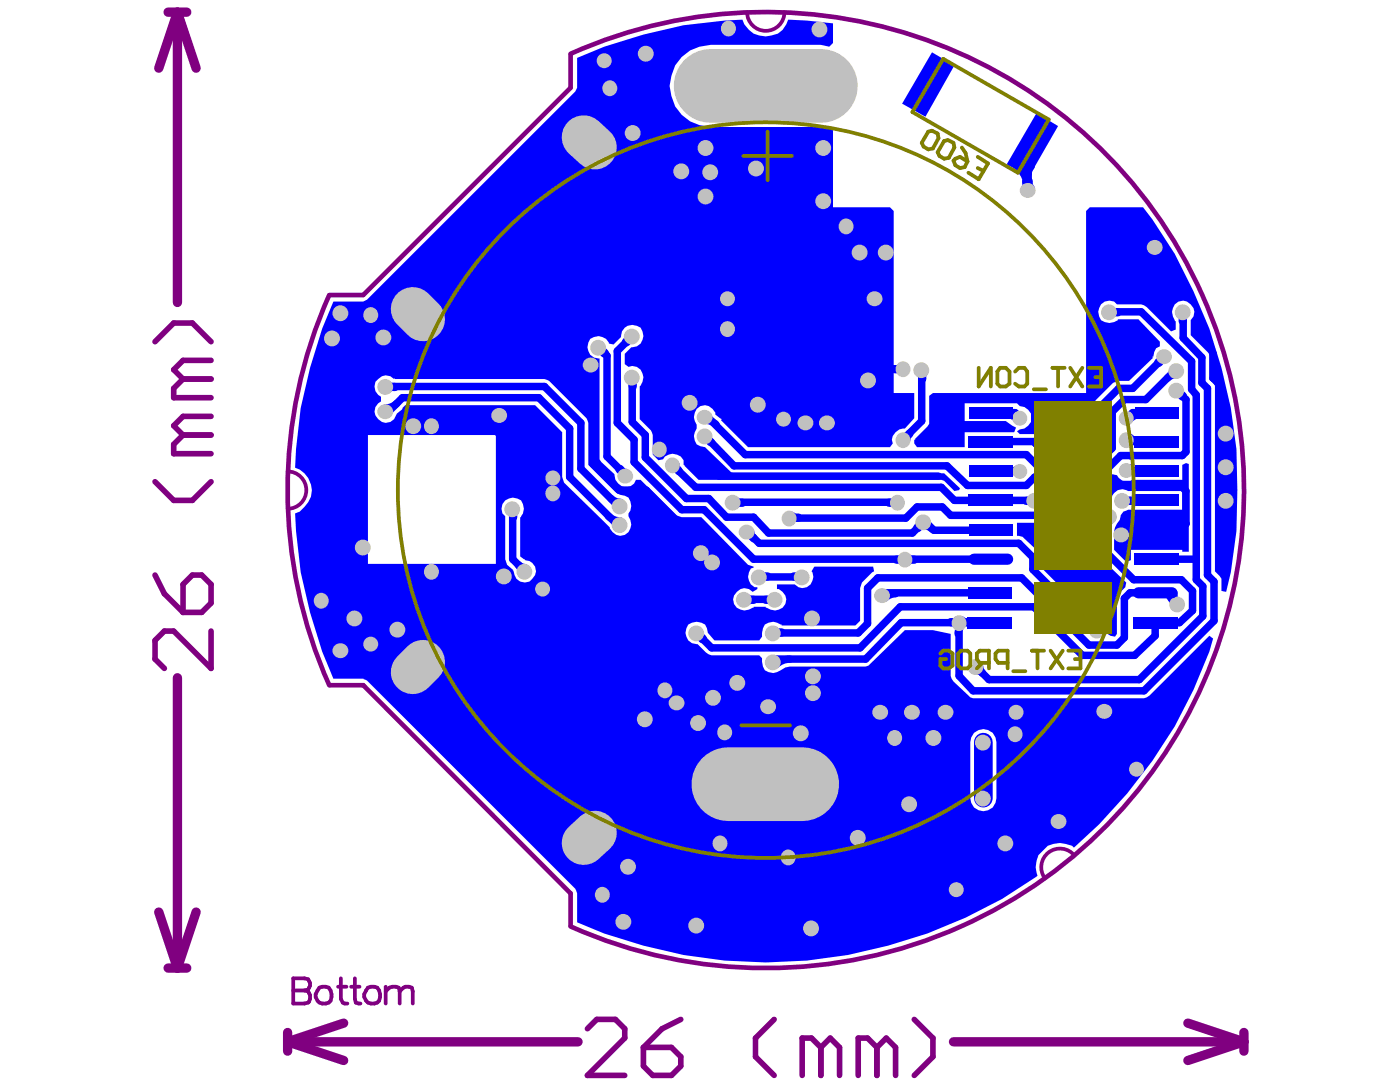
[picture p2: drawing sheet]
<svg xmlns="http://www.w3.org/2000/svg" width="258mm" height="201mm" viewBox="0 0 258 201" stroke-linecap="round" stroke-linejoin="round" font-family="sans-serif">
<path d="M105.1 10v6.2l-38.2 38.1h-6.2M105.1 9.9a88 88 0 0 1 124 80.4 88 88 0 0 1-124 80.3M60.6 54.3a88 88 0 0 0 0 71.9M60.7 126.2h6.2l38.2 38.3v6" fill="none" stroke="#800080" stroke-width=".86"/>
<g fill="none" stroke="#800080" stroke-width="1.7">
<path d="M31 2.2h3.4M32.7 2.2v53.5M32.7 2.2l3.4 10.4M32.7 2.2l-3.5 10.4M32.7 124.8v53.5M29.2 167.9l3.5 10.4M31 178.3h3.4M36.1 167.9l-3.4 10.4M53 191.8h53.5M53 191.8l10.3 3.5M53 190.1v3.5M63.3 188.4l-10.3 3.4"/>
<path d="M175.6 191.8h53.5M218.8 188.4l10.3 3.4M229.1 191.8l-10.3 3.5M229.1 190.1v3.5"/>
</g>
<g fill="none" stroke="#800080" stroke-width="1">
<path d="M28.6 62.9l3.4-3.4h3.4l3.5 3.4M33.7 69.8l-1.7 1.7v1.7h6.9M33.7 69.8h5.2M38.9 76.7h-5.2l-1.7 1.7 1.7 1.7M38.9 66.4h-5.2l-1.7 1.7 1.7 1.7M28.6 88.7l3.4 3.4h3.4l3.5-3.4M33.7 80.1l-1.7 1.7v1.7h6.9M33.7 80.1h5.2M28.6 105.9l1.7 3.4 3.4 3.5M33.7 107.6l1.7-1.7h1.8l1.7 1.7v3.5l-1.7 1.7h-3.5zM38.9 116.2v6.9l-6.9-6.9h-1.7l-1.7 1.7v3.5l1.7 1.7M108.2 189.4l1.7-1.7h3.5l1.7 1.7v1.8l-6.9 6.8h6.9"/>
<path d="M118.5 192.9h5.2l1.7 1.7v1.7l-1.7 1.7h-3.5l-1.7-1.7zM125.4 187.7l-3.4 1.7-3.5 3.5M142.6 187.7l-3.4 3.5v3.4l3.4 3.4M151.2 192.9l-1.7-1.7h-1.7v6.8M151.2 192.9v5.1M151.2 192.9l1.7-1.7 1.7 1.7v5.1M161.5 192.9l-1.7-1.7h-1.7v6.8M161.5 192.9v5.1M161.5 192.9l1.7-1.7 1.8 1.7v5.1M168.4 187.7l3.4 3.5v3.4l-3.4 3.4"/>
</g>
<g fill="none" stroke="#800080" stroke-width=".69">
<path d="M137.6 2.2a3.4 3.4 0 0 0 3.5 3.5 3.4 3.4 0 0 0 3.4-3.5M53 86.8a3.4 3.4 0 0 1 3.4 3.5 3.4 3.4 0 0 1-3.4 3.4M197.9 157.5a3.4 3.4 0 0 0-4.8-.5 3.4 3.4 0 0 0-.6 4.8M54 180.2h2.1l.7 .1 .3 .7v.5l-.3 .7-.7 .2 .7 .2a1.58 1.58 0 0 1 0 2l-.7 .2h-2.1zM54 182.4h2.1M58.8 181.9a1.45 1.45 0 0 1 2.3 1.2 1.49 1.49 0 0 1-1.5 1.8 1.49 1.49 0 0 1-1.5-1.8zM62.3 181.7h1.5M62.8 180.2v3.7l.3 .7 .4 .2h.5M64.7 181.7h1.5M65.4 180.2v3.7l.1 .7 .9 .2M67.8 181.9a1.45 1.45 0 0 1 2.2 1.2 1.49 1.49 0 0 1-1.5 1.8 1.49 1.49 0 0 1-1.4-1.8zM71 182.6a1.81 1.81 0 0 1 2.5-.7l.1 .7"/>
<path d="M71 181.7v3.1M73.6 182.6l1.1-.9h.6l.6 .2 .1 .7v2.2M73.6 182.6v2.2"/>
</g>
<g fill="#00f">
<path d="M187.3 96.3h8.1l.5-.2 .5-.3 8.5-8.5 .8 .2a1.86 1.86 0 0 0 2.8 .9h9.3v-2.8l.7-.3 .5 .1v16.2h-1.2v-.3h-9.5v1.8l-.8 .4-2.3-2.2v-3.5l.5-1.4 .5-.6a1.83 1.83 0 0 1 1.6-1.9h10v-3.5h-10a2 2 0 0 0-2.2 0 2 2 0 0 0-.9 1.9l-.5 .7a1.8 1.8 0 0 0-1.9 2.1l.2 .7v6l.3 1 4.7 4.5-.2 .8-1.6 1.6v7l-.3 .5-.9-.1-.5-.4 .2-.7a1.82 1.82 0 0 0-2.1-2l-1.4-.5-9.1-9.2v-2.2l-.3-.5-2.9-2.8-1.1-.1z"/>
<path d="M200.1 38.9l.6-.7h9.8l1.8 2.2 4.1 6.4a89.5 89.5 0 0 1 11.4 35.9l.1 7.6-.1 7.5-1.1 7.6-.8 3.6-.9-.2v-2.2l-1.2-1.4v-34.2l-.3-.5-.7-.5v-4.8l-3.5-3.5v-2.7a2.05 2.05 0 0 0-.9-3.6 2.05 2.05 0 0 0-2.3 2.9l.3 .8h.2v1.6l-.9 .3-4.5-4.4-.5-.4-.5-.2h-4.5a1.97 1.97 0 0 0-2.2-.5 1.97 1.97 0 0 0-1.2 1.9 1.82 1.82 0 0 0 2.1 2.1l.8-.2 .7-.3v-.2h3.8l3.9 4.1v.9l-.6 .3-.4 .7-.2 .9h-.1v.1h.1l-4.4 4.3h-1.9l-1.1 .4-3.2 3.2-.4 1.1v6.3l-3.4 3.5h-3.8l-.3-.9 .1-.8a1.82 1.82 0 0 0-2-2.1v-.2h-.2l-.3-.3-1.1-.4h-2.6l-.5-.5 .5-.3 .9-.2 .7-.5 .5-.7v-1.5l-.5-.7-.7-.5-.9-.2-.5-.5h-9.6v3.2h7.6l1.9 1.2-.4 .9h-9.1v2.7h-8.8l-.5-.6v-.7h.2v-.2l2.2-2.2 .4-.6v-5.1l.6-.5h28.3z"/>
<path d="M61.4 55.5h5.5l.7-.3 38.4-38.3 .3-.7v-5.5l5-2.1 7.2-2.2 7.4-1.8 7.6-.8 3.3-.2a4.6 4.6 0 0 0 7.4 1.9l.6-1 .4-.9 3.4 .2 4.8 .5v3.6l-.6 .7-1.6-.3h-20.3a7.6 7.6 0 0 0-7 4.6 7.6 7.6 0 0 0 1.7 8.2l1.5 1.3 1.7 .6 2.1 .4h20.3l1.6-.2 .6 .5v14.5h10.5l.7 .7v33.5h3.8v4.6l-1.7 1.9a2.15 2.15 0 0 0-2.3 2.8l-.5 .6h-26.1l-5-4.9 .2-.2-1.2-.9a1.99 1.99 0 0 0-2.3-1.7 1.99 1.99 0 0 0-1.7 2.2l.5 1.4v.7a2.32 2.32 0 0 0 0 2.9l.7 .4 .9 .1 4.8 4.7 .5 .2h38.7l2.9 2.7-.1 .4-.9 .1-1.9-1.9-.5-.1h-44.7l-2.6-2.6v-.2h-.2a1.82 1.82 0 0 0-2-2.1l-1.4 .6-.4 .5-.8 .2-1.1-1.1v-3.6l-.1-.5-.2-.3-2.1-2.1v-6a2.19 2.19 0 0 0 .6-2.4 2.19 2.19 0 0 0-1.9-1.4l-.7 .2-.7-.6v-1.8l1.2-1.2a2.15 2.15 0 0 0 2.1-1.3 2.15 2.15 0 0 0-.4-2.4 2.16 2.16 0 0 0-2.4-.3 2.16 2.16 0 0 0-1.2 2.1l-1.4 1.3-.8-.1a2.2 2.2 0 0 0-3.5-.9 2.2 2.2 0 0 0-.3 2.4 2.2 2.2 0 0 0 2 1.2v18.6l.4 .5 2.4 2.2a2.06 2.06 0 0 0 1.5 2.3 2.06 2.06 0 0 0 2.4-1.2h.9l6.5 6.5 1.1 .3h3.6l8.6 8.8 1 .3v.2l-.5 .2a2.26 2.26 0 0 0 .7 3.4h.5v.4l-.9 .5a2.05 2.05 0 0 0-3.5 1 2.05 2.05 0 0 0 2.9 2.3l.8-.4v-.2h2.3v.2a3.3 3.3 0 0 0 2.4 .4 1.88 1.88 0 0 0 .7-3.3l-.7-.5h-.4v-.9h3.3a1.97 1.97 0 0 0 2.7 .3 1.97 1.97 0 0 0 .4-2.7l.5-.9h10.8l.2 .9-.3 .2-1.9 1.9-.4 1v6l-.8 .9h-13.6v-.2a3.3 3.3 0 0 0-2.4-.3l-.7 .3-.4 .7-.1 1.5-.5 .7h-8.3l-1.2-1.3a1.82 1.82 0 0 0-2.1-2.1 1.82 1.82 0 0 0-2 2.1 2.06 2.06 0 0 0 2.2 2l1.5 1.6 1.1 .5h8.8l.5 .5v.7a1.82 1.82 0 0 0 2 2l.7-.1 1.6-.9 .8-.2h14l.5-.1 6.7-6.6h5.1l3.3 .7v7.8l.2 .5 .3 .5 3.1 2.9 .5 .2h31.5l1.1-.5 11-11 .7 .5-.7 2.4a87.3 87.3 0 0 1-25 36.1l-.3-.4a5.1 5.1 0 0 0-4.5 0l-1.7 1.8a4.4 4.4 0 0 0-.2 3.7 86.9 86.9 0 0 1-57.6 15.7 90 90 0 0 1-27.2-7.1v-5.3l-.3-.8-38.4-38.4-.7-.3h-5.5l-2.1-5-2.2-7.2-1.7-7.4-.9-7.6-.1-3.3 .8-.3a5.4 5.4 0 0 0 2.3-3.9 4.5 4.5 0 0 0-3.1-4.2l.1-3.4 .9-7.6 1.7-7.4 2.2-7.2zM93.1 92.1a1.89 1.89 0 0 0 0 3v7.9l.3 1 1.2 1h-.2l.2 .2a2.03 2.03 0 0 0 1.7 2 2.03 2.03 0 0 0 2.3-1.3 1.98 1.98 0 0 0-1.9-2.8v-.1l-.9-.5v-7.3h.2v-.1a2.32 2.32 0 0 0 0-3 2.33 2.33 0 0 0-2.9 0zM69.2 70.3a2.08 2.08 0 0 0 1 2.8v.8a2.06 2.06 0 0 0-.8 3.1 2.06 2.06 0 0 0 3.2 .2 3 3 0 0 1 1.5-1.9v-.2l.6-.5h23.9l5 5v8.2l.3 1.1 8.4 8.2a2.01 2.01 0 0 0 2.2 1.6 2.01 2.01 0 0 0 1.8-2.1l-.2-.8-.3-.7v-.6a2.32 2.32 0 0 0 0-2.9l-2.3-.8-5.1-5.2v-7.7l-.2-.5-.2-.4-6.9-6.9-.8-.3h-27.5l-.2-.2v.2a1.9 1.9 0 0 0-2.9 0zM67.8 80.1v23.7h23.5v-23.5l-.1-.2zM179.4 134.9l-.5 .9-.2 .9v10.3a2.41 2.41 0 0 0 2.4 2.4 2.41 2.41 0 0 0 2.4-2.4v-10.3a2.44 2.44 0 0 0-1.5-2.3 2.44 2.44 0 0 0-2.6 .5z"/>
</g>
<g fill="none" stroke="#00f" stroke-width="1.4">
<path d="M189.4 27.7v7.2M160.7 55h.5M110.3 64l1.5 1.5M116.5 69.5v8.2l2.4 2.4M187 76l.8 .8M107 86.3l6.5 6.5M109.2 85.4l4.8 4.9M113.7 96.6h.5M116.8 85.1l8.8 8.8M118.9 84.2l7.5 7.6M123.9 85.6l4.3 4.1M138.5 98.7l1.4 1.3"/>
<path d="M172 97.6h10.5M173.4 89.7l2.4 2.4h6.7M174.4 85.8l3.8 3.6M189 83.7l2.3 2.3M190.6 87.8l-1.6 1.6M204.9 82.5l-5.4 5.3M205.7 89.2l-4.6 4.7M207.6 86.6l.2 .2M94.4 103l2.3 2.2M159.8 114.8l-1.7 1.8M165.8 111.7l-7.4 7.6M166 114.7l-6.5 6.7"/>
<path d="M182.3 114.7h-5.6v.1M187.7 100l2.6 2.6v2.3M203.8 101.8l5 5M207.1 110.2v7.2l-1.4 1.4h-5.1M176.7 124.5l2.5 2.7M199.4 120.7h9.6"/>
</g>
<circle cx="208.1" cy="83.9" r=".69" fill="#00f"/>
<g fill="none" stroke="#00f" stroke-width="1.4">
<path d="M187.6 30.7a6 6 0 0 1 1.8 4.4M188.5 29.7a2.92 2.92 0 0 1 .9 2.1M188.9 33.5l.3 .6 .5 .4M189 33.5v.6l-.2 .5M189.4 33.4l.1 .6 .4 .6M189.6 33.4l-.2 .6-.3 .6M189.9 30.6a1.89 1.89 0 0 0-.5 1.4M135.7 52.6h22.6l2.4 2.4M159 53.4a3.1 3.1 0 0 0 2.2 .9M204.4 57.4h5.8l9.3 9.1v5.2l.9 1v34.1l1.2 1.2v5.5l-11.7 11.6h-27.7l-2.4-2.4M204.7 57.1l.5 .4 .7 .1M205.9 57.4l-.7 .2-.5 .3"/>
<path d="M217.4 57.9l.4 .6 .1 .6M217.9 57.4v4.8l3.5 3.6v4.7l1 1v34.4l1.2 1.2v7.2l-12.9 12.9h-31.5M218.3 57.9l-.4 .6-.1 .6M71 71.2h29.3l6.7 6.7v8.4M71 76.3l3.1-3.1h25.2l5.6 5.7v8.9l8.8 8.8M71.5 70.8l.6 .4 .7 .1M72.8 71.2l-.7 .1-.6 .4M73.1 74.3a2.93 2.93 0 0 1-2.1 .8M108.4 67.7l.7 1.1 .1 .8M108.9 67l.3 .4v18M110.3 64.5l.6 .1 .6 .4M110.8 64l.1 .6 .4 .6"/>
<path d="M111.8 65.5v18.6l3.5 3.4M115.9 61.9l-.1 .6-.4 .6M116.1 70l.4 .5 .1 .7M116.5 62.4l-.7 .1-.6 .4M116.5 61.9l-2.8 2.7v13.3l3.1 3.1v4.1M117 70l-.4 .5-.1 .7M126.8 74.4l.4 .6 .1 .6M127.1 74.1v8.4l5.4 5.2h40.4M127.6 74.4l-.3 .6-.2 .6M129.9 77.4a2.93 2.93 0 0 1 2 .8M130.2 77l-.3-.2h.5l6.9 6.9h51.7M162.2 67.9h4.1"/>
<path d="M164.8 67.9l.7 .1 .5 .4M166 67.6l-.5 .3-.7 .2M167.5 79.8l-.3 .5-.2 .7M167.6 80l-.6 .3-.7 .2M169.4 68.6l.4 .5 .2 .7M169.8 68.1v9.4l-3.5 3.5M170.3 68.6l-.4 .5-.1 .7M182.5 76h4.5M183.9 75.8l1.7 .3 1 .5 .9 .7M185.6 76.2a2.58 2.58 0 0 1 2.3 .7M209.9 76.2a2.58 2.58 0 0 0-2.4 .7M211.6 75.8l-1.7 .3-1.1 .5-.9 .7"/>
<path d="M213 76h-4.3l-1.1 .8M214 65.7l-.1 .6-.4 .6M214.5 66.2l-.7 .1-.5 .4M214.5 65.7l-5.8 5.8h-2.6l-3.3 3.3v6.9l-4.3 4.3h-7.2M216.1 68.6l-5 5h-4l-2.2 2.2v6.7M216.7 68.9l-1.1 .3-.6 .4M216.7 72.4l.7 .1 .6 .4M216.7 71.9l1.8 1.7v9.6l-.7 .7h-11.4l-11 11h-20.3l-1.5-1.6h-4.7l-2 2.1h-21.5M217.3 71.9l.1 .6 .4 .6M223.3 64.8l.2 .4v4.4l1.3 1.4v1.7M94.1 94l.4 .6 .1 .6M94.4 93.7v9.3"/>
<path d="M94.9 94l-.3 .6-.2 .6M112 95a3.1 3.1 0 0 0 2.2 .9M112.5 91.8l.6 .4 1.1 .3M114 86.5l.6 .4 .7 .1M114 90.3h5l9.2 9.1M114.2 86.3l.4 .5 .1 .7M118.9 80.1v4.1M123.9 86.1l.6 .2 .6 .3M124.5 85.6l.2 .7 .3 .5M125.6 93.9h4.1l9.1 9.1h43.7M126.4 91.8h4.2l3.2 3.4h5l2.8 3h26.5l2-2.1h.4l1.5 1.5M128.2 89.7h45.2"/>
<path d="M129.9 81l.6 .1 .6 .4M129.9 80.3l5.3 5.5h39.2M130.4 80.3l.1 .6 .4 .6M135 92.5h30.5M135.5 92.2l.6 .3 .7 .2M136.8 92.5l-.7 .1-.6 .4M137.6 98.5l.7 .1 .5 .4M138.3 98l.1 .6 .4 .6M145.9 94.9l.5 .4 .7 .1M147.1 95.2l-.7 .2-.5 .3M163.8 92.5l.6 .1 .6 .4M165 92.2l-.6 .3-.6 .2"/>
<path d="M169.6 96.1l-.1 .7-.4 .5M170.1 96.6l-.6 .1-.6 .4M170.1 96.8l1 .2 .6 .4M178.2 89.4h10.8M182.5 81.3h7.9l1.6 1.6M182.5 86.8h5.5M182.5 92.1h8.1M186.3 86.6l.7 .2 .5 .3M187.5 86.3l-.5 .4-.7 .1M189 92.1l.7 .2 .6 .3M190.3 91.8l-.6 .4-.7 .1M190.6 87.8h8.9"/>
<path d="M190.8 81.7l.5 .3 .7 .2M191 81.6l.3 .6 .2 .7M200.8 98.8l.3 .6 .2 .6M201.1 96.8l.1 .6 .4 .6M201.1 93.9v10.8M201.3 96.8l-.2 .6-.3 .6M201.6 98.8l-.4 .6-.1 .6M201.7 91.8a2.41 2.41 0 0 1-.6 2M204.4 95.1l-.6 .5v6.2M204.8 95.4a3.4 3.4 0 0 0-1 2.4M205 89.9l-1.2 .8-1.3 .2M205.7 89.2h11.6l1.2 1.2v6"/>
<path d="M206.8 92.1h6.2M207.1 91.8l.6 .4 .6 .1M207.6 81.3h5.4M207.8 86.8h5.2M208.1 80.5l.7 .5 1.2 .3M208.1 86.2l.6 .4 1 .2M208.3 92.1l-.6 .2-.6 .3M218.5 96.4l-1.2 1.2h-4.3M218.5 96.4a2.93 2.93 0 0 1-2.4 .9M95.5 104l.5 .4 .7 .1M95.5 104l.4 .5 .1 .7M128.3 117.1l.7 .1 .5 .4"/>
<path d="M128.3 116.6l2.8 2.7h27.3M128.8 116.6l.2 .6 .3 .6M137.1 110.4h5.7M137.6 110l.6 .4 .6 .1M138.8 110.4l-.6 .1-.6 .4M139.9 106.2h7.9M139.9 100h47.8M140.2 105.7l.5 .4 .7 .1M141.1 110.4l.6 .1 .6 .4M141.4 106.1l-.7 .1-.5 .4M142.3 110l-.6 .4-.6 .1M142.4 116.6h15.7"/>
<path d="M142.8 116l.5 .4 .7 .2M144 116.4l-.7 .1-.5 .4M146.2 106.1l.7 .1 .5 .4M147.4 105.7l-.5 .4-.7 .1M159.8 114.8v-6.5l1.9-1.9h26.5l12.4 12.4M162.6 109.2h19.7M165 109.3l-.9 .2-1.1 .6M165.1 103l.7 .1 .6 .4M165.8 111.7h24.6l9 9M166 114.7h10.7M166.4 102.6l-.6 .4-.7 .1M167.2 102.6l.5 .4 .7 .1"/>
<path d="M168.4 103l-.7 .1-.5 .4M175.1 114.5l.7 .1 .5 .4M176.3 114.2l-.5 .3-.7 .2M176.7 114.8v9.7M177.1 115.1l-.5 .9-.1 .7M177.2 114.2l.5 .3 .7 .2M178.4 114.5l-.7 .1-.5 .4M190.3 104.9l11.1 11.1M199.8 114.4a3.3 3.3 0 0 0 2.3 .9M207.1 110.2l1-1h6.7l2.1 2M208.8 106.8h8.8l2.1 2v3.6l-2.4 2.3h-4.5v2.4l-3.8 3.6M213 103h7.4"/>
<path d="M215.7 110.2l.6 .4 .6 .1M215.7 110l.4 .6 .1 .6M216.2 109.2a2.41 2.41 0 0 0 .7 2M145.5 121.4l-1.4 .3-1.2 .8M159.5 121.4h-16.6l-.5 .5M179.8 123.4l.6 .2 .6 .3M180.4 122.7l.2 .7 .4 .6"/>
</g>
<path d="M181.1 136.7v10.3" fill="none" stroke="#00f" stroke-width="3.4"/>
<g fill="#c0c0c0">
<circle cx="149.6" cy="113.9" r="1.46"/>
<circle cx="114.1" cy="93.3" r="1.46"/>
<circle cx="114.1" cy="96.7" r="1.46"/>
<circle cx="142.3" cy="122" r="1.46"/>
<circle cx="142.3" cy="116.6" r="1.46"/>
<circle cx="110.2" cy="64" r="1.46"/>
<circle cx="115.2" cy="87.7" r="1.42"/>
<circle cx="71" cy="75.8" r="1.42"/>
<circle cx="71" cy="71.3" r="1.46"/>
<circle cx="116.4" cy="69.5" r="1.46"/>
<circle cx="116.4" cy="62" r="1.46"/>
<circle cx="123.8" cy="85.7" r="1.42"/>
<circle cx="176.6" cy="114.8" r="1.42"/>
<circle cx="142.7" cy="110.4" r="1.46"/>
<circle cx="137" cy="110.4" r="1.46"/>
<circle cx="189.3" cy="35.1" r="1.42"/>
<circle cx="206.6" cy="98.5" r="1.42"/>
<circle cx="162.2" cy="131.1" r="1.42"/>
<circle cx="174.2" cy="131.1" r="1.42"/>
<circle cx="203.5" cy="131" r="1.42"/>
<circle cx="135.8" cy="125.7" r="1.46"/>
<circle cx="99.9" cy="108.5" r="1.38"/>
<circle cx="137.6" cy="98" r="1.42"/>
<circle cx="145.3" cy="95.5" r="1.42"/>
<circle cx="134.9" cy="92.6" r="1.46"/>
<circle cx="129.8" cy="76.8" r="1.42"/>
<circle cx="129.8" cy="80.4" r="1.46"/>
<circle cx="79.4" cy="105.3" r="1.42"/>
<circle cx="66.8" cy="100.8" r="1.46"/>
<circle cx="96.6" cy="105.3" r="1.46"/>
<circle cx="94.4" cy="93.8" r="1.46"/>
<circle cx="79.4" cy="78.5" r="1.42"/>
<circle cx="76.1" cy="78.5" r="1.46"/>
<circle cx="209.3" cy="141.6" r="1.38"/>
<circle cx="166.3" cy="81.1" r="1.42"/>
<circle cx="165.3" cy="92.6" r="1.42"/>
<circle cx="139.8" cy="106.3" r="1.46"/>
<circle cx="147.7" cy="106.3" r="1.46"/>
<circle cx="181" cy="136.7" r="1.46"/>
<circle cx="179.7" cy="122.8" r="1.46"/>
<circle cx="202.4" cy="91.7" r="1.46"/>
<circle cx="225.8" cy="86" r="1.46"/>
<circle cx="196.5" cy="83.3" r="1.46"/>
<circle cx="216.7" cy="68.3" r="1.46"/>
<circle cx="201" cy="98.5" r="1.42"/>
<circle cx="193.4" cy="100.8" r="1.46"/>
<circle cx="134" cy="60.6" r="1.42"/>
<circle cx="190.5" cy="92.2" r="1.46"/>
<circle cx="216.8" cy="111.3" r="1.46"/>
<circle cx="204.3" cy="95.2" r="1.46"/>
<circle cx="206.7" cy="92.2" r="1.46"/>
<circle cx="207.5" cy="86.6" r="1.38"/>
<circle cx="207.5" cy="77" r="1.38"/>
<circle cx="216.7" cy="71.9" r="1.46"/>
<circle cx="214.5" cy="65.7" r="1.42"/>
<circle cx="202" cy="116.1" r="1.46"/>
<circle cx="187.8" cy="77" r="1.38"/>
<circle cx="170" cy="96.2" r="1.46"/>
<circle cx="166.6" cy="103.1" r="1.42"/>
<circle cx="204.3" cy="57.5" r="1.46"/>
<circle cx="217.9" cy="57.5" r="1.46"/>
<circle cx="131.3" cy="128.5" r="1.46"/>
<circle cx="181" cy="147.1" r="1.46"/>
<circle cx="166.3" cy="68" r="1.42"/>
<circle cx="59.1" cy="110.6" r="1.42"/>
<circle cx="130" cy="36.2" r="1.46"/>
<circle cx="101.8" cy="88" r="1.38"/>
<circle cx="101.8" cy="90.9" r="1.42"/>
<circle cx="149.7" cy="124.5" r="1.46"/>
<circle cx="133.4" cy="134.9" r="1.42"/>
<circle cx="111.3" cy="11.2" r="1.38"/>
<circle cx="128.6" cy="133.1" r="1.46"/>
<circle cx="129.1" cy="101.9" r="1.46"/>
<circle cx="114.8" cy="169.8" r="1.46"/>
<circle cx="70.6" cy="62.1" r="1.46"/>
<circle cx="108.8" cy="67.2" r="1.42"/>
<circle cx="119" cy="9.9" r="1.46"/>
<circle cx="115.7" cy="159.6" r="1.46"/>
<circle cx="164.7" cy="135.9" r="1.42"/>
<circle cx="151.6" cy="27.3" r="1.46"/>
<circle cx="151.6" cy="37" r="1.46"/>
<circle cx="130.8" cy="31.7" r="1.46"/>
<circle cx="152.4" cy="77.9" r="1.42"/>
<circle cx="92" cy="76.5" r="1.42"/>
<circle cx="131.2" cy="103.6" r="1.46"/>
<circle cx="144.3" cy="77.2" r="1.38"/>
<circle cx="141.5" cy="130.1" r="1.42"/>
<circle cx="149.7" cy="127.6" r="1.46"/>
<circle cx="147.5" cy="135" r="1.46"/>
<circle cx="132.6" cy="155.3" r="1.42"/>
<circle cx="167.5" cy="148.1" r="1.46"/>
<circle cx="158" cy="154.3" r="1.46"/>
<circle cx="195" cy="151.3" r="1.42"/>
<circle cx="185.2" cy="155.3" r="1.46"/>
<circle cx="176.1" cy="163.8" r="1.38"/>
<circle cx="149.4" cy="171" r="1.46"/>
<circle cx="128.2" cy="170.4" r="1.46"/>
<circle cx="124.7" cy="129.4" r="1.42"/>
<circle cx="110.9" cy="164.8" r="1.42"/>
<circle cx="116.5" cy="24.5" r="1.46"/>
<circle cx="145.1" cy="157.9" r="1.42"/>
<circle cx="187.2" cy="131.2" r="1.38"/>
<circle cx="186.9" cy="135.2" r="1.42"/>
<circle cx="162.5" cy="109.7" r="1.42"/>
<circle cx="163.2" cy="46.5" r="1.46"/>
<circle cx="158.3" cy="46.5" r="1.46"/>
<circle cx="155.8" cy="41.7" r="1.42"/>
<circle cx="161.1" cy="55" r="1.42"/>
<circle cx="169.7" cy="68.2" r="1.46"/>
<circle cx="225.8" cy="92.2" r="1.46"/>
<circle cx="212.7" cy="45.5" r="1.42"/>
<circle cx="139.2" cy="31" r="1.46"/>
<circle cx="73.2" cy="115.9" r="1.46"/>
<circle cx="92.8" cy="106.2" r="1.46"/>
<circle cx="134" cy="55" r="1.38"/>
<circle cx="159.9" cy="70.1" r="1.46"/>
<circle cx="148.4" cy="77.9" r="1.42"/>
<circle cx="139.6" cy="74.5" r="1.46"/>
<circle cx="127" cy="74.2" r="1.46"/>
<circle cx="61.2" cy="62.3" r="1.46"/>
<circle cx="62.7" cy="57.7" r="1.46"/>
<circle cx="68.2" cy="58" r="1.42"/>
<circle cx="118.8" cy="132.5" r="1.46"/>
<circle cx="168" cy="131.1" r="1.42"/>
<circle cx="112.3" cy="16.3" r="1.42"/>
<circle cx="150.9" cy="5.4" r="1.46"/>
<circle cx="134.1" cy="5.3" r="1.42"/>
<circle cx="171.9" cy="135.9" r="1.46"/>
<circle cx="121.4" cy="82.8" r="1.42"/>
<circle cx="65.3" cy="113.9" r="1.46"/>
<circle cx="130" cy="27.3" r="1.46"/>
<circle cx="125.5" cy="31.5" r="1.46"/>
<circle cx="62.7" cy="119.8" r="1.42"/>
<circle cx="122.4" cy="127.1" r="1.42"/>
<circle cx="68.3" cy="118.6" r="1.38"/>
<circle cx="128.2" cy="116.6" r="1.46"/>
<circle cx="191.9" cy="82.9" r="1.46"/>
<circle cx="194" cy="78.5" r="1.46"/>
<circle cx="207.4" cy="81.1" r="1.42"/>
<circle cx="199.3" cy="78.5" r="1.42"/>
<circle cx="225.8" cy="79.9" r="1.46"/>
<circle cx="187.8" cy="86.8" r="1.38"/>
</g>
<path d="M107.5 25.3l2.1 1.9M76 56.9l1.9 1.9M77.9 121.9l-1.9 1.9M109.6 153.3l-2.1 1.9" fill="none" stroke="#c0c0c0" stroke-width="8.1"/>
<path d="M130.9 15.8h20.3M134.2 144.4h13.6" fill="none" stroke="#c0c0c0" stroke-width="13.6"/>
<g fill="#00f">
<path d="M190.9 20.8l4 2.4-5.3 9.3-4.2-2.2z" fill-rule="evenodd"/>
<path d="M178.2 113.6h8.3v2.1h-8.3z" fill-rule="evenodd"/>
<path d="M178.6 96.6h8v2.1h-8z" fill-rule="evenodd"/>
</g>
<path d="M179.4 103h6.2" fill="none" stroke="#00f" stroke-width="2.1"/>
<g fill="#00f">
<path d="M178.4 91.1h8.2v2.1h-8.2z" fill-rule="evenodd"/>
<path d="M178.6 85.8h8v2h-8z" fill-rule="evenodd"/>
<path d="M178.6 75h8v2h-8z" fill-rule="evenodd"/>
<path d="M208.7 113.6h8.2v2.1h-8.2z" fill-rule="evenodd"/>
<path d="M209 96.6h8.1v2.1h-8.1z" fill-rule="evenodd"/>
<path d="M208.8 101.9h8.3v2.1h-8.3z" fill-rule="evenodd"/>
<path d="M209 85.8h8.1v2h-8.1z" fill-rule="evenodd"/>
<path d="M208.8 91.1h8.3v2.1h-8.3z" fill-rule="evenodd"/>
<path d="M209 75h8.1v2h-8.1z" fill-rule="evenodd"/>
<path d="M178.4 108.1h8.1v2.1h-8.1z" fill-rule="evenodd"/>
<path d="M178.4 80.3h8.2v2h-8.2z" fill-rule="evenodd"/>
<path d="M171.7 9.6l4.1 2.4-5.3 9.5-4.3-2.4z" fill-rule="evenodd"/>
</g>
<path d="M209.7 109.2h6.2" fill="none" stroke="#00f" stroke-width="2.1"/>
<path d="M208.8 80.3h8.3v2h-8.3z" fill-rule="evenodd" fill="#00f"/>
<path d="M173.7 10.8l19.5 11.2-5.7 9.8-19.4-11.2z" fill="none" stroke="#808000" stroke-width=".69"/>
<g fill="#808000">
<path d="M190.4 107.3h14.3v9.4h-14.3z" fill-rule="evenodd"/>
<path d="M190.6 73.9h14.3v31.1h-14.3z" fill-rule="evenodd"/>
</g>
<g fill="none" stroke="#808000" stroke-width=".69">
<path d="M136.9 28.7h9M141.4 24.2v9M171 24.2l.7-.1 1 .5 .2 .8-1.1 1.9-.8 .2-.9-.5-.3-.7zM173.9 26l.7-.2 1 .5 .2 .9-1 1.9-.9 .1-.9-.5-.3-.7zM175.6 29.6l.4-.4 .8-.3 1.4 .8-.5 1.1-.9 .1-.8-.5zM177.2 27.2l.7 1 .3 1.5M180.1 28.9l1.9 1.2-1.7 2.9-1.9-1.2M180.1 30.9l1 .6M180.3 67.7v3.5l2.2-3.5v3.5M184.2 67.7h1.1l.7 .7v2.3l-.7 .5h-1.1l-.5-.5v-2.3zM187 68.4l.7-.7h1l.5 .7v2.3l-.5 .5h-1l-.7-.5M190.4 71.7h2.3"/>
<path d="M193.9 67.7h2.2M194.9 67.7v3.5M197.1 67.7l2.3 3.5M199.4 67.7l-2.3 3.5M200.6 67.7h2.2v3.5h-2.2M201.8 69.5h1M190.1 119.8h2.2M191.1 119.8v3.3M193.5 119.8l2.3 3.3M195.8 119.8l-2.3 3.3M196.8 119.8h2.2v3.3h-2.2M136.6 133.6h8.9"/>
<path d="M173.2 120.3l.5-.5h1.1l.7 .5v2.3l-.7 .5h-1.1l-.5-.5v-1.2h1.1M176.5 120.3l.5-.5h1.2l.5 .5v2.3l-.5 .5h-1.2l-.5-.5zM181 122.1l-1.1 1M182.2 122.1h-1.8l-.5-.7v-1.1l.5-.5h1.8v3.3M185.6 122.1h-1.7l-.5-.7v-1.1l.5-.5h1.7v3.3M186.6 123.6h2.3M198 121.4h1"/>
<circle cx="141.1" cy="90.3" r="67.8"/>
</g>
</svg>
